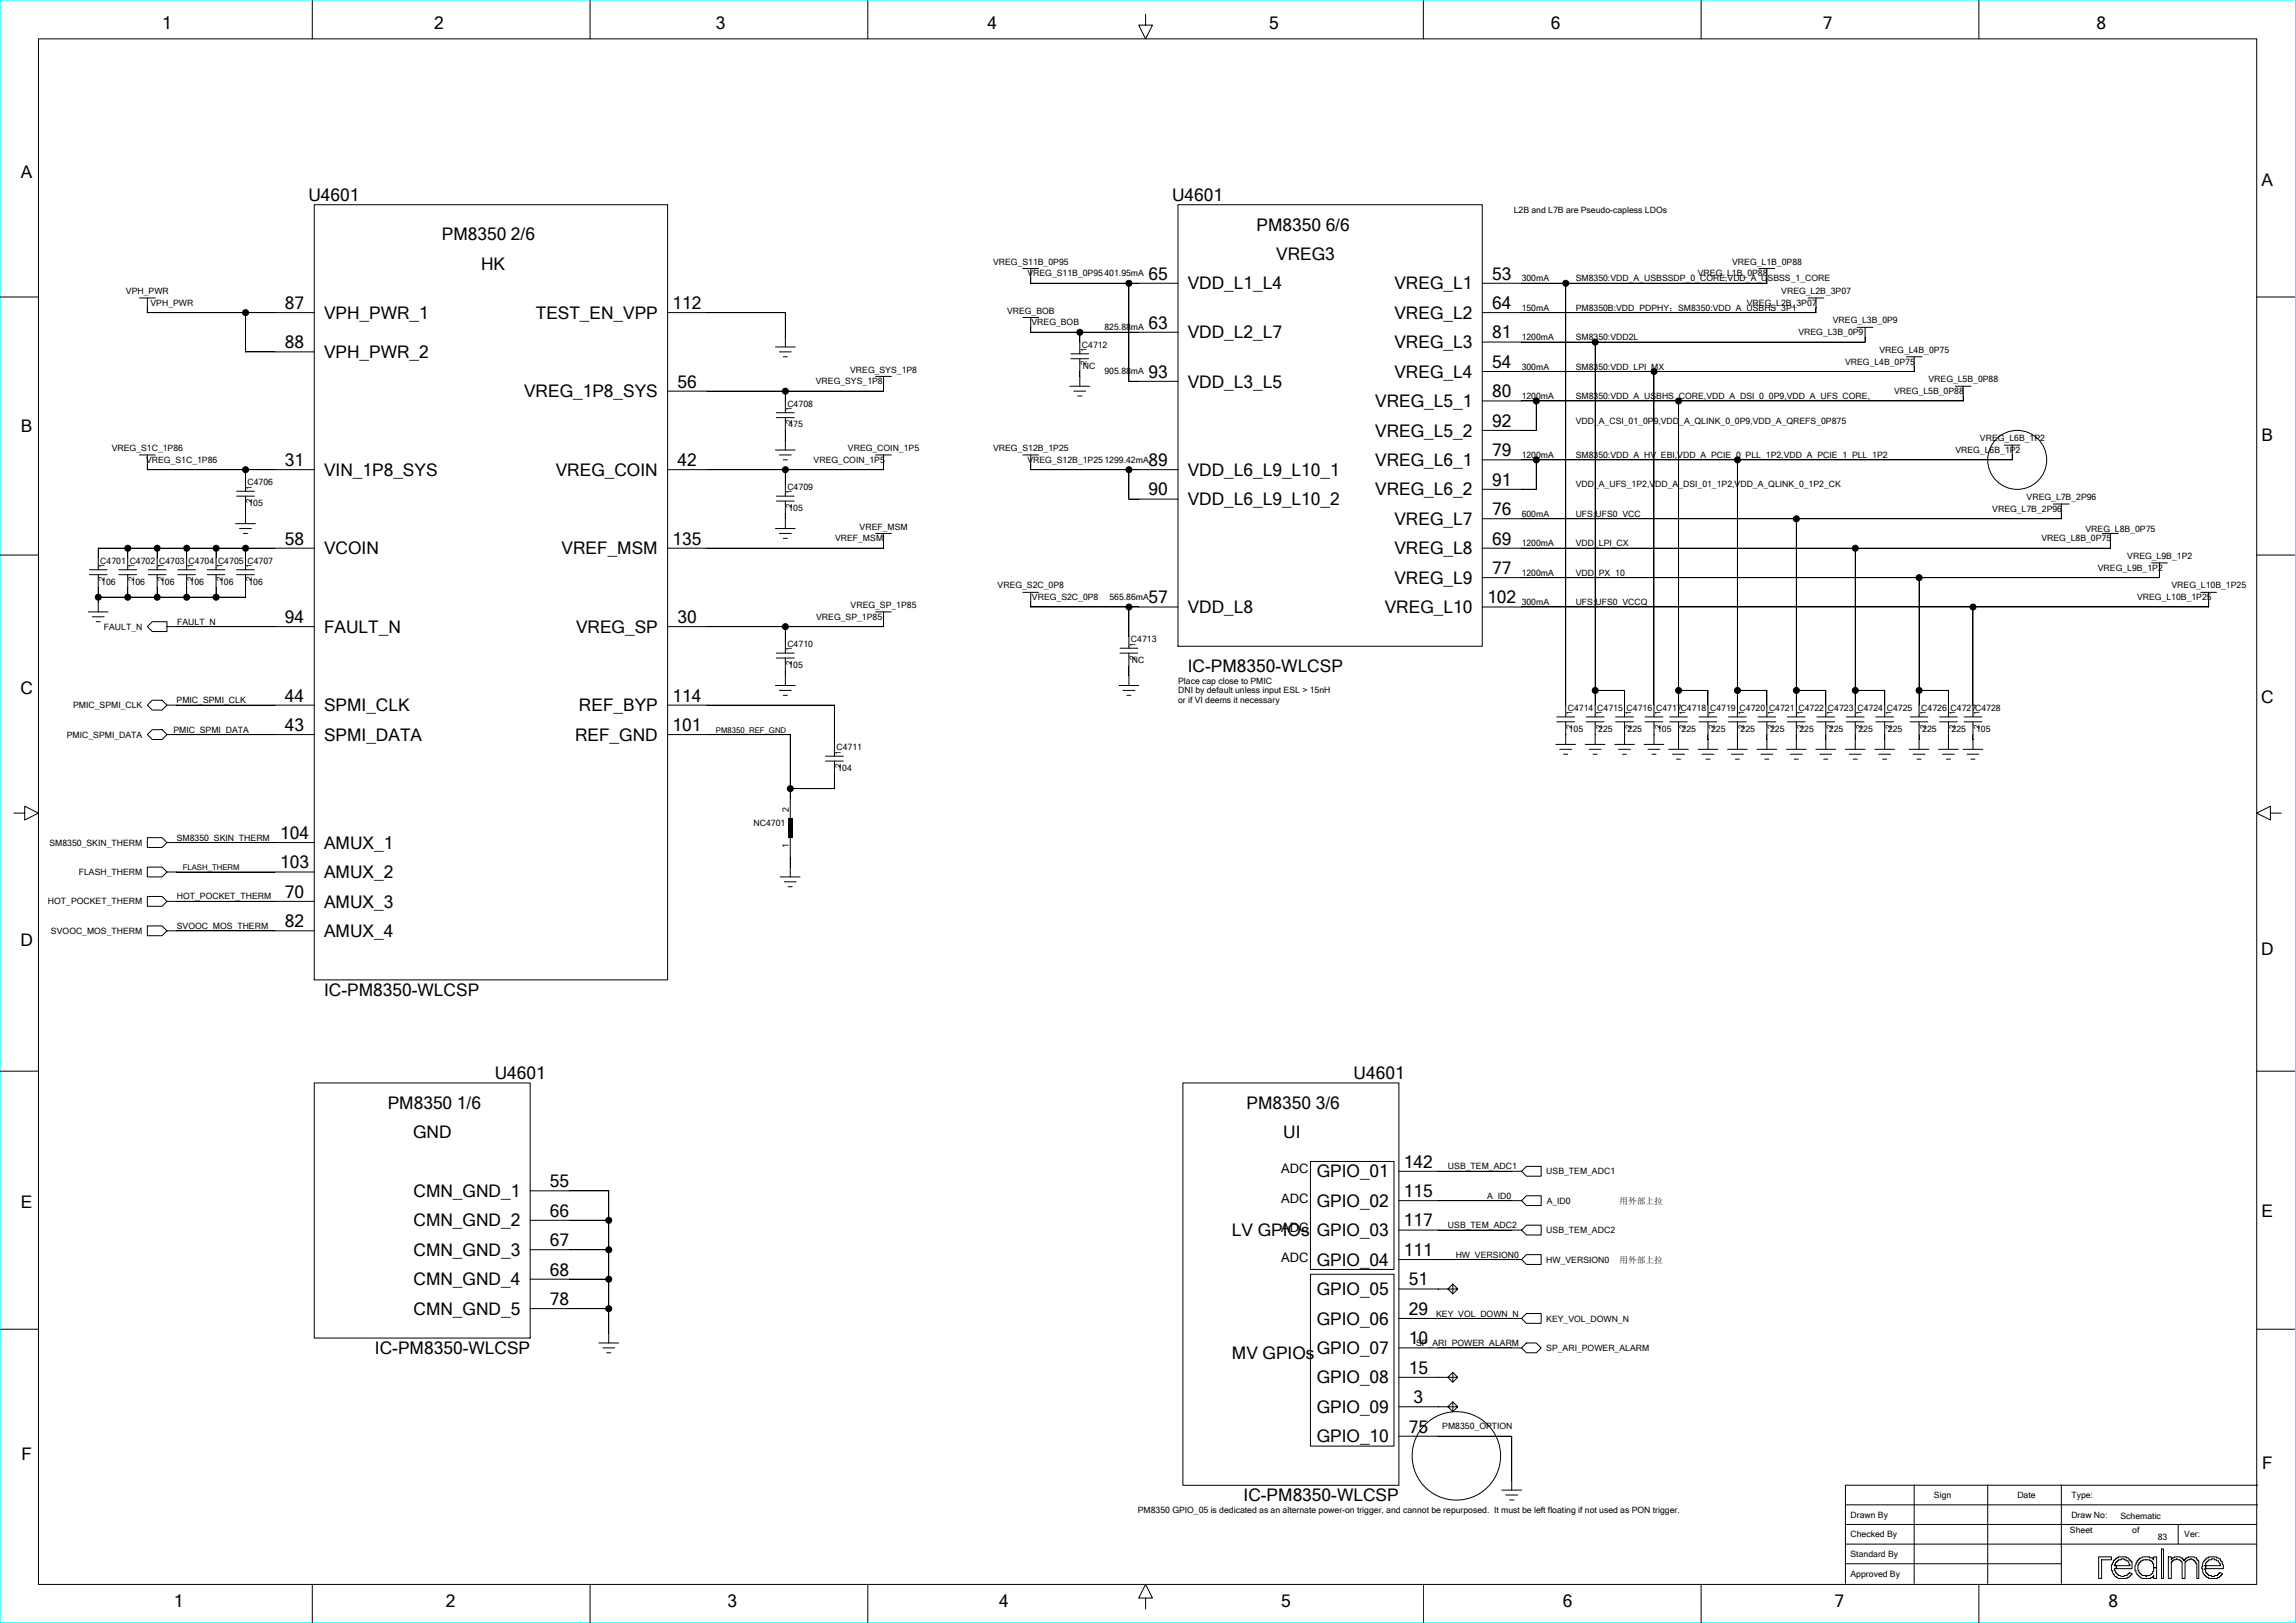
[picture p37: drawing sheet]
<svg xmlns="http://www.w3.org/2000/svg" width="297mm" height="210mm" viewBox="0 0 297 210" stroke-linecap="round" stroke-linejoin="round" font-family="sans-serif">
<defs><g id="words">
<g font-size="2.2">
<text x="21" y="3.8">1</text>
<text x="56.1" y="3.8">2</text>
<text x="92.6" y="3.8">3</text>
<text x="127.8" y="3.8">4</text>
<text x="164.2" y="3.8">5</text>
<text x="200.6" y="3.8">6</text>
<text x="235.8" y="3.8">7</text>
<text x="271.2" y="3.8">8</text>
<text x="2.7" y="23">A</text>
<text x="39.9" y="26">U4601</text>
<text x="151.6" y="26">U4601</text>
<text x="162.5" y="29.8">PM8350 6/6</text>
<text x="292.6" y="24.1">A</text>
<text x="57.1" y="31.1">PM8350 2/6</text>
<text x="62.2" y="34.9">HK</text>
<text x="165.1" y="33.6">VREG3</text>
<text x="36.9" y="40">87</text>
<text x="41.9" y="41.3">VPH_PWR_1</text>
<text x="69.3" y="41.3">TEST_EN_VPP</text>
<text x="87" y="40">112</text>
<text x="148.6" y="36.2">65</text>
<text x="153.6" y="37.5">VDD_L1_L4</text>
<text x="180.4" y="37.5">VREG_L1</text>
<text x="180.4" y="41.3">VREG_L2</text>
<text x="193" y="40">64</text>
<text x="193" y="36.2">53</text>
<text x="36.9" y="45.1">88</text>
<text x="41.9" y="46.3">VPH_PWR_2</text>
<text x="148.6" y="42.5">63</text>
<text x="153.6" y="43.8">VDD_L2_L7</text>
<text x="180.4" y="45.1">VREG_L3</text>
<text x="193" y="47.6">54</text>
<text x="193" y="43.8">81</text>
<text x="67.8" y="51.4">VREG_1P8_SYS</text>
<text x="87.6" y="50.1">56</text>
<text x="148.6" y="48.9">93</text>
<text x="153.6" y="50.1">VDD_L3_L5</text>
<text x="177.9" y="52.7">VREG_L5_1</text>
<text x="180.4" y="48.9">VREG_L4</text>
<text x="193" y="51.4">80</text>
<text x="2.7" y="55.9">B</text>
<text x="177.9" y="56.5">VREG_L5_2</text>
<text x="193" y="59">79</text>
<text x="193" y="55.2">92</text>
<text x="292.6" y="57">B</text>
<text x="36.9" y="60.3">31</text>
<text x="41.9" y="61.6">VIN_1P8_SYS</text>
<text x="71.9" y="61.6">VREG_COIN</text>
<text x="87.6" y="60.3">42</text>
<text x="148.6" y="64.1">90</text>
<text x="148.6" y="60.3">89</text>
<text x="153.6" y="61.6">VDD_L6_L9_L10_1</text>
<text x="153.6" y="65.4">VDD_L6_L9_L10_2</text>
<text x="177.9" y="60.3">VREG_L6_1</text>
<text x="177.9" y="64.1">VREG_L6_2</text>
<text x="193" y="62.8">91</text>
<text x="36.9" y="70.5">58</text>
<text x="41.9" y="71.7">VCOIN</text>
<text x="72.6" y="71.7">VREF_MSM</text>
<text x="87" y="70.5">135</text>
<text x="180.4" y="67.9">VREG_L7</text>
<text x="180.4" y="71.7">VREG_L8</text>
<text x="193" y="70.5">69</text>
<text x="193" y="66.7">76</text>
<text x="180.4" y="75.5">VREG_L9</text>
<text x="193" y="74.3">77</text>
<text x="36.9" y="80.6">94</text>
<text x="41.9" y="81.9">FAULT_N</text>
<text x="74.5" y="81.9">VREG_SP</text>
<text x="87.6" y="80.6">30</text>
<text x="148.6" y="78.1">57</text>
<text x="153.6" y="79.3">VDD_L8</text>
<text x="179.1" y="79.3">VREG_L10</text>
<text x="192.4" y="78.1">102</text>
<text x="2.6" y="89.8">C</text>
<text x="153.6" y="87">IC-PM8350-WLCSP</text>
<text x="36.9" y="94.6">43</text>
<text x="36.9" y="90.8">44</text>
<text x="41.9" y="92">SPMI_CLK</text>
<text x="41.9" y="95.8">SPMI_DATA</text>
<text x="74.4" y="95.8">REF_GND</text>
<text x="74.9" y="92">REF_BYP</text>
<text x="87" y="94.6">101</text>
<text x="87" y="90.8">114</text>
<text x="292.5" y="90.9">C</text>
<text x="36.2" y="112.4">103</text>
<text x="36.2" y="108.5">104</text>
<text x="41.9" y="109.8">AMUX_1</text>
<text x="41.9" y="113.6">AMUX_2</text>
<text x="36.9" y="120">82</text>
<text x="36.9" y="116.2">70</text>
<text x="41.9" y="117.4">AMUX_3</text>
<text x="2.6" y="122.4">D</text>
<text x="41.9" y="121.2">AMUX_4</text>
<text x="292.5" y="123.5">D</text>
<text x="41.9" y="128.9">IC-PM8350-WLCSP</text>
<text x="50.2" y="143.5">PM8350 1/6</text>
<text x="64" y="139.7">U4601</text>
<text x="161.2" y="143.5">PM8350 3/6</text>
<text x="175.1" y="139.7">U4601</text>
<text x="53.4" y="147.3">GND</text>
<text x="166" y="147.3">UI</text>
<text x="53.5" y="154.9">CMN_GND_1</text>
<text x="71.1" y="153.6">55</text>
<text x="170.3" y="152.4">GPIO_01</text>
<text x="181.6" y="154.9">115</text>
<text x="181.6" y="151.1">142</text>
<text x="2.7" y="156.3">E</text>
<text x="53.5" y="158.7">CMN_GND_2</text>
<text x="71.1" y="161.2">67</text>
<text x="71.1" y="157.4">66</text>
<text x="159.4" y="160">LV GPIOs</text>
<text x="170.3" y="156.2">GPIO_02</text>
<text x="170.3" y="160">GPIO_03</text>
<text x="181.6" y="158.7">117</text>
<text x="292.6" y="157.4">E</text>
<text x="53.5" y="162.5">CMN_GND_3</text>
<text x="53.5" y="166.3">CMN_GND_4</text>
<text x="71.1" y="165">68</text>
<text x="170.3" y="163.8">GPIO_04</text>
<text x="170.3" y="167.6">GPIO_05</text>
<text x="181.6" y="162.5">111</text>
<text x="182.2" y="166.3">51</text>
<text x="53.5" y="170.1">CMN_GND_5</text>
<text x="71.1" y="168.8">78</text>
<text x="170.3" y="171.4">GPIO_06</text>
<text x="182.2" y="173.9">10</text>
<text x="182.2" y="170.1">29</text>
<text x="48.5" y="175.2">IC-PM8350-WLCSP</text>
<text x="159.4" y="175.8">MV GPIOs</text>
<text x="170.3" y="175.2">GPIO_07</text>
<text x="170.3" y="179">GPIO_08</text>
<text x="182.2" y="177.7">15</text>
<text x="170.3" y="182.8">GPIO_09</text>
<text x="182.2" y="185.4">75</text>
<text x="182.8" y="181.5">3</text>
<text x="2.8" y="188.9">F</text>
<text x="170.3" y="186.6">GPIO_10</text>
<text x="292.6" y="190.1">F</text>
<text x="160.9" y="194.2">IC-PM8350-WLCSP</text>
<text x="22.5" y="208">1</text>
<text x="57.7" y="208">2</text>
<text x="94.1" y="208">3</text>
<text x="129.3" y="208">4</text>
<text x="165.7" y="208">5</text>
<text x="202.2" y="208">6</text>
<text x="237.3" y="208">7</text>
<text x="272.7" y="208">8</text>
</g>
<g font-size="1.7">
<text x="165.7" y="151.8">ADC</text>
<text x="165.7" y="155.6">ADC</text>
<text x="165.7" y="159.4">ADC</text>
<text x="165.7" y="163.2">ADC</text>
</g>
<g font-size="1.1">
<text x="195.8" y="27.5">L2B and L7B are Pseudo-capless LDOs</text>
<text x="128.5" y="34.2">VREG_S11B_0P95</text>
<text x="132.9" y="35.8">VREG_S11B_0P95401.95mA</text>
<text x="219.6" y="35.8">VREG_L1B_0P88</text>
<text x="224.1" y="34.2">VREG_L1B_0P88</text>
<text x="16.3" y="38.1">VPH_PWR</text>
<text x="19.5" y="39.6">VPH_PWR</text>
<text x="130.3" y="40.6">VREG_BOB</text>
<text x="196.8" y="36.4">300mA</text>
<text x="196.8" y="40.2">150mA</text>
<text x="203.8" y="40.2">PM8350B:VDD_PDPHY；SM8350:VDD_A_USBHS_3P1</text>
<text x="203.8" y="36.4">SM8350:VDD_A_USBSSDP_0_CORE,VDD_A_USBSS_1_CORE</text>
<text x="226" y="39.6">VREG_L2B_3P07</text>
<text x="230.4" y="38.1">VREG_L2B_3P07</text>
<text x="237.1" y="41.9">VREG_L3B_0P9</text>
<text x="133.4" y="42.1">VREG_BOB</text>
<text x="139.9" y="45">C4712</text>
<text x="140.1" y="47.7">NC</text>
<text x="142.9" y="42.7">825.88mA</text>
<text x="196.8" y="44">1200mA</text>
<text x="196.8" y="47.8">300mA</text>
<text x="203.8" y="47.8">SM8350:VDD_LPI_MX</text>
<text x="203.8" y="44">SM8350:VDD2L</text>
<text x="232.6" y="43.4">VREG_L3B_0P9</text>
<text x="238.7" y="47.2">VREG_L4B_0P75</text>
<text x="243.1" y="45.7">VREG_L4B_0P75</text>
<text x="101.9" y="52.6">C4708</text>
<text x="105.5" y="49.7">VREG_SYS_1P8</text>
<text x="110" y="48.2">VREG_SYS_1P8</text>
<text x="142.9" y="48.5">905.88mA</text>
<text x="196.8" y="51.6">1200mA</text>
<text x="203.8" y="51.6">SM8350:VDD_A_USBHS_CORE,VDD_A_DSI_0_0P9,VDD_A_UFS_CORE,</text>
<text x="245" y="51">VREG_L5B_0P88</text>
<text x="249.5" y="49.5">VREG_L5B_0P88</text>
<text x="14.4" y="58.4">VREG_S1C_1P86</text>
<text x="18.9" y="59.9">VREG_S1C_1P86</text>
<text x="102" y="55.3">475</text>
<text x="105.3" y="59.9">VREG_COIN_1P5</text>
<text x="109.7" y="58.4">VREG_COIN_1P5</text>
<text x="128.5" y="58.4">VREG_S12B_1P25</text>
<text x="132.9" y="59.9">VREG_S12B_1P251299.42mA</text>
<text x="196.8" y="59.3">1200mA</text>
<text x="203.8" y="59.3">SM8350:VDD_A_HV_EBI,VDD_A_PCIE_0_PLL_1P2,VDD_A_PCIE_1_PLL_1P2</text>
<text x="203.8" y="54.8">VDD_A_CSI_01_0P9,VDD_A_QLINK_0_0P9,VDD_A_QREFS_0P875</text>
<text x="252.9" y="58.6">VREG_L6B_1P2</text>
<text x="256.1" y="57.1">VREG_L6B_1P2</text>
<text x="32" y="62.8">C4706</text>
<text x="32.1" y="65.5">105</text>
<text x="101.9" y="63.4">C4709</text>
<text x="203.8" y="63.1">VDD_A_UFS_1P2,VDD_A_DSI_01_1P2,VDD_A_QLINK_0_1P2_CK</text>
<text x="262.2" y="64.7">VREG_L7B_2P96</text>
<text x="102" y="66.1">105</text>
<text x="108" y="70">VREF_MSM</text>
<text x="111.2" y="68.5">VREF_MSM</text>
<text x="196.8" y="66.9">600mA</text>
<text x="196.8" y="70.7">1200mA</text>
<text x="203.8" y="66.9">UFS:UFS0_VCC</text>
<text x="203.8" y="70.7">VDD_LPI_CX</text>
<text x="257.7" y="66.2">VREG_L7B_2P96</text>
<text x="264.1" y="70">VREG_L8B_0P75</text>
<text x="269.8" y="68.8">VREG_L8B_0P75</text>
<text x="13" y="73">C4701 C4702 C4703 C4704 C4705 C4707</text>
<text x="13.1" y="75.6">106</text>
<text x="16.9" y="75.6">106</text>
<text x="20.7" y="75.6">106</text>
<text x="24.5" y="75.6">106</text>
<text x="28.3" y="75.6">106</text>
<text x="32.1" y="75.6">106</text>
<text x="129" y="76.1">VREG_S2C_0P8</text>
<text x="133.5" y="77.7">VREG_S2C_0P8</text>
<text x="143.5" y="77.7">565.86mA</text>
<text x="196.8" y="74.5">1200mA</text>
<text x="203.8" y="74.5">VDD_PX_10</text>
<text x="271.4" y="73.9">VREG_L9B_1P2</text>
<text x="275.2" y="72.3">VREG_L9B_1P2</text>
<text x="276.4" y="77.7">VREG_L10B_1P25</text>
<text x="280.9" y="76.1">VREG_L10B_1P25</text>
<text x="13.4" y="81.5">FAULT_N</text>
<text x="22.9" y="80.8">FAULT_N</text>
<text x="101.9" y="83.8">C4710</text>
<text x="105.6" y="80.2">VREG_SP_1P85</text>
<text x="110" y="78.7">VREG_SP_1P85</text>
<text x="146.3" y="83.1">C4713</text>
<text x="196.8" y="78.3">300mA</text>
<text x="203.8" y="78.3">UFS:UFS0_VCCQ</text>
<text x="102" y="86.4">105</text>
<text x="146.4" y="85.8">NC</text>
<text x="152.4" y="88.5">Place cap close to PMIC</text>
<text x="152.4" y="89.7">DNI by default unless input ESL &gt; 15nH</text>
<text x="8.6" y="95.4">PMIC_SPMI_DATA</text>
<text x="9.5" y="91.6">PMIC_SPMI_CLK</text>
<text x="22.4" y="94.8">PMIC_SPMI_DATA</text>
<text x="22.8" y="91">PMIC_SPMI_CLK</text>
<text x="152.4" y="91">or if VI deems it necessary</text>
<text x="202.8" y="92">C4714 C4715 C4716 C4717C4718 C4719 C4720 C4721 C4722 C4723 C4724 C4725</text>
<text x="202.9" y="94.7">105</text>
<text x="206.7" y="94.7">225</text>
<text x="210.5" y="94.7">225</text>
<text x="214.4" y="94.7">105</text>
<text x="217.5" y="94.7">225</text>
<text x="221.3" y="94.7">225</text>
<text x="225.2" y="94.7">225</text>
<text x="229" y="94.7">225</text>
<text x="232.8" y="94.7">225</text>
<text x="236.6" y="94.7">225</text>
<text x="240.4" y="94.7">225</text>
<text x="244.2" y="94.7">225</text>
<text x="248.5" y="92">C4726 C4727C4728</text>
<text x="248.6" y="94.7">225</text>
<text x="252.4" y="94.7">225</text>
<text x="255.6" y="94.7">105</text>
<text x="108.2" y="97.1">C4711</text>
<text x="108.3" y="99.8">104</text>
<text x="97.5" y="106.9">NC4701</text>
<text x="102" y="105.1" transform="rotate(-90 102 105.1)">2</text>
<text x="6.4" y="109.4">SM8350_SKIN_THERM</text>
<text x="10.2" y="113.2">FLASH_THERM</text>
<text x="22.9" y="108.8">SM8350_SKIN_THERM</text>
<text x="102" y="109.8" transform="rotate(-90 102 109.8)">1</text>
<text x="6.2" y="117">HOT_POCKET_THERM</text>
<text x="22.9" y="116.4">HOT_POCKET_THERM</text>
<text x="6.6" y="120.8">SVOOC_MOS_THERM</text>
<text x="22.9" y="120.2">SVOOC_MOS_THERM</text>
<text x="187.3" y="151.3">USB_TEM_ADC1</text>
<text x="192.4" y="155.1">A_ID0</text>
<text x="200" y="151.9">USB_TEM_ADC1</text>
<text x="200.1" y="155.7">A_ID0</text>
<text x="209.5" y="155.8">用外部上拉</text>
<text x="187.3" y="158.9">USB_TEM_ADC2</text>
<text x="200" y="159.6">USB_TEM_ADC2</text>
<text x="188.3" y="162.7">HW_VERSION0</text>
<text x="200" y="163.4">HW_VERSION0</text>
<text x="209.5" y="163.4">用外部上拉</text>
<text x="185.8" y="170.4">KEY_VOL_DOWN_N</text>
<text x="200" y="171">KEY_VOL_DOWN_N</text>
<text x="183.2" y="174.2">SP_ARI_POWER_ALARM</text>
<text x="200" y="174.8">SP_ARI_POWER_ALARM</text>
<text x="186.6" y="185">PM8350_OPTION</text>
<text x="147.2" y="195.7">PM8350 GPIO_05 is dedicated as an alternate power-on trigger, and cannot be repurposed. It must be left floating if not used as PON trigger.</text>
<text x="239.4" y="196.4">Drawn By</text>
<text x="250.2" y="193.8">Sign</text>
<text x="261" y="193.8">Date</text>
<text x="267.9" y="193.8">Type:</text>
<text x="267.9" y="196.4">Draw No:</text>
<text x="274.3" y="196.5">Schematic</text>
<text x="239.4" y="198.9">Checked By</text>
<text x="239.4" y="201.5">Standard By</text>
<text x="267.8" y="198.4">Sheet</text>
<text x="275.8" y="198.4">of</text>
<text x="279.1" y="199.3">83</text>
<text x="282.6" y="198.9">Ver:</text>
<text x="239.4" y="204">Approved By</text>
</g>
<g font-size="1">
<text x="140.5" y="47.3" transform="rotate(-90 140.5 47.3)">2</text>
<text x="140.5" y="45.6" transform="rotate(-90 140.5 45.6)">1</text>
<text x="102.4" y="53.2" transform="rotate(-90 102.4 53.2)">1</text>
<text x="102.4" y="54.9" transform="rotate(-90 102.4 54.9)">2</text>
<text x="32.6" y="65.1" transform="rotate(-90 32.6 65.1)">2</text>
<text x="32.6" y="63.3" transform="rotate(-90 32.6 63.3)">1</text>
<text x="102.4" y="65.7" transform="rotate(-90 102.4 65.7)">2</text>
<text x="102.4" y="64" transform="rotate(-90 102.4 64)">1</text>
<text x="13.5" y="75.2" transform="rotate(-90 13.5 75.2)">2</text>
<text x="13.5" y="73.5" transform="rotate(-90 13.5 73.5)">1</text>
<text x="17.3" y="75.2" transform="rotate(-90 17.3 75.2)">2</text>
<text x="17.3" y="73.5" transform="rotate(-90 17.3 73.5)">1</text>
<text x="21.2" y="75.2" transform="rotate(-90 21.2 75.2)">2</text>
<text x="21.2" y="73.5" transform="rotate(-90 21.2 73.5)">1</text>
<text x="25" y="75.2" transform="rotate(-90 25 75.2)">2</text>
<text x="25" y="73.5" transform="rotate(-90 25 73.5)">1</text>
<text x="28.8" y="75.2" transform="rotate(-90 28.8 75.2)">2</text>
<text x="28.8" y="73.5" transform="rotate(-90 28.8 73.5)">1</text>
<text x="32.6" y="75.2" transform="rotate(-90 32.6 75.2)">2</text>
<text x="32.6" y="73.5" transform="rotate(-90 32.6 73.5)">1</text>
<text x="146.9" y="83.7" transform="rotate(-90 146.9 83.7)">1</text>
<text x="102.4" y="86" transform="rotate(-90 102.4 86)">2</text>
<text x="102.4" y="84.3" transform="rotate(-90 102.4 84.3)">1</text>
<text x="146.9" y="85.4" transform="rotate(-90 146.9 85.4)">2</text>
<text x="92.6" y="94.8">PM8350_REF_GND</text>
<text x="203.4" y="94.3" transform="rotate(-90 203.4 94.3)">2</text>
<text x="203.4" y="92.5" transform="rotate(-90 203.4 92.5)">1</text>
<text x="207.2" y="94.3" transform="rotate(-90 207.2 94.3)">2</text>
<text x="207.2" y="92.5" transform="rotate(-90 207.2 92.5)">1</text>
<text x="211" y="94.3" transform="rotate(-90 211 94.3)">2</text>
<text x="211" y="92.5" transform="rotate(-90 211 92.5)">1</text>
<text x="214.8" y="94.3" transform="rotate(-90 214.8 94.3)">2</text>
<text x="214.8" y="92.5" transform="rotate(-90 214.8 92.5)">1</text>
<text x="218" y="94.3" transform="rotate(-90 218 94.3)">2</text>
<text x="218" y="92.5" transform="rotate(-90 218 92.5)">1</text>
<text x="221.8" y="94.3" transform="rotate(-90 221.8 94.3)">2</text>
<text x="221.8" y="92.5" transform="rotate(-90 221.8 92.5)">1</text>
<text x="225.6" y="94.3" transform="rotate(-90 225.6 94.3)">2</text>
<text x="225.6" y="92.5" transform="rotate(-90 225.6 92.5)">1</text>
<text x="229.4" y="94.3" transform="rotate(-90 229.4 94.3)">2</text>
<text x="229.4" y="92.5" transform="rotate(-90 229.4 92.5)">1</text>
<text x="233.2" y="94.3" transform="rotate(-90 233.2 94.3)">2</text>
<text x="233.2" y="92.5" transform="rotate(-90 233.2 92.5)">1</text>
<text x="237" y="94.3" transform="rotate(-90 237 94.3)">2</text>
<text x="237" y="92.5" transform="rotate(-90 237 92.5)">1</text>
<text x="240.8" y="94.3" transform="rotate(-90 240.8 94.3)">2</text>
<text x="240.8" y="92.5" transform="rotate(-90 240.8 92.5)">1</text>
<text x="244.7" y="94.3" transform="rotate(-90 244.7 94.3)">2</text>
<text x="244.7" y="92.5" transform="rotate(-90 244.7 92.5)">1</text>
<text x="249.1" y="94.3" transform="rotate(-90 249.1 94.3)">2</text>
<text x="249.1" y="92.5" transform="rotate(-90 249.1 92.5)">1</text>
<text x="252.9" y="94.3" transform="rotate(-90 252.9 94.3)">2</text>
<text x="252.9" y="92.5" transform="rotate(-90 252.9 92.5)">1</text>
<text x="256.1" y="94.3" transform="rotate(-90 256.1 94.3)">2</text>
<text x="256.1" y="92.5" transform="rotate(-90 256.1 92.5)">1</text>
<text x="108.8" y="99.4" transform="rotate(-90 108.8 99.4)">2</text>
<text x="108.8" y="97.6" transform="rotate(-90 108.8 97.6)">1</text>
<text x="23.6" y="112.6">FLASH_THERM</text>
</g>
</g></defs>
<path d="M0 0h296.9v210h-296.9z" fill="none" stroke="#0ff" stroke-width=".13"/>
<g fill="none" stroke="#000" stroke-width=".13">
<path d="M5 5h286.9v200h-286.9zM40.4 .1v4.9M76.3 .1v4.9M112.3 .1v4.9M148.2 1.9v1.3h.9l-.9 1.8-.9-1.8h.9M184.1 .1v4.9M220 .1v4.9M256 .1v4.9M0 38.4h5M18 38.6h2.1M19.1 38.6l-.1 1.8h21.7M40.7 26.5h45.7v100.3h-45.7z"/>
<path d="M132.3 34.7h2M133.3 36.7h19.1M133.3 34.7v2M146 36.7v12.7M152.4 26.5h39.3v57.1h-39.3zM191.7 36.7h36.9M202.5 36.7v56.1M227.5 34.7h2.1M228.6 34.7v2M233.9 38.6h2M234.9 38.6v1.8h-43.2M291.9 38.4h5"/>
<path d="M18 58.9h2.1M19.1 58.9v1.9h21.6M31.8 40.4l-.1 5.1h9M86.3 40.4h15.3v4.5M100.3 44.9h2.6M100.3 58.2h2.6M100.4 54h2.3M100.4 53.4h2.3M100.8 45.5h1.6M100.8 58.9h1.6M101.3 59.5h.5M101.3 46.2h.5"/>
<path d="M101.6 50.6v2.8M101.6 54v4.2M113.3 58.9h2M113.3 48.7h2M114.3 48.7v1.9h-28M114.3 58.9v1.9h-28M132.3 58.9h2M132.3 41.1h2M133.3 43h19.1M133.3 41.1v1.9M133.3 58.9v1.9h19.1M138.4 50h2.5"/>
<path d="M138.5 46.4h2.3M138.5 45.8h2.3M138.9 50.6h1.5M139.4 51.2h.5M139.7 43v2.8M139.7 46.4v3.6M146 49.3h6.4M191.7 48.1h55.9M191.7 51.9h62.2M198.7 51.9v3.8h-7M198.7 59.5v3.8h-7M206.3 44.3v48.5"/>
<path d="M214 48.1v44.7M217.1 51.9v40.9M224.7 59.5v33.3M240.2 42.4h2.1M241.3 42.4v1.9h-49.6M246.6 46.2h2M247.6 46.2v1.9M252.9 50h2.1M253.9 50v1.9M259.3 57.6h2M260.3 57.6v1.9h-68.6M0 71.8h5"/>
<path d="M11.4 79.2h2.6M11.6 74.4h2.3M11.6 73.7h2.3M11.9 79.8h1.6M12.7 77.3h19.1M12.7 74.4v4.8M15.4 74.4h2.3M15.4 73.7h2.3M16.5 70.9v2.8M16.5 74.4v2.9M19.2 74.4h2.3M19.2 73.7h2.3"/>
<path d="M20.3 70.9v2.8M20.3 74.4v2.9M23 74.4h2.3M23 73.7h2.3M24.1 70.9v2.8M24.1 74.4v2.9M26.8 74.4h2.3M26.8 73.7h2.3M28 70.9v2.8M28 74.4v2.9M30.5 67.8h2.5M30.6 74.4h2.3"/>
<path d="M30.6 73.7h2.3M30.6 64.2h2.3M30.6 63.6h2.3M31 68.4h1.5M31.5 69h.5M31.8 60.8v2.8M31.8 64.2v3.6M31.8 70.9v2.8M31.8 74.4v2.9M40.7 70.9h-28v2.8M86.3 70.9h28M100.3 68.4h2.6"/>
<path d="M100.4 64.2h2.3M100.4 64.8h2.3M100.8 69h1.6M101.3 69.7h.5M101.6 60.8v3.4M101.6 64.8v3.6M113.3 69h2M113.3 79.2h2M114.3 69v1.9M114.3 79.2v1.9h-28M132.3 76.6h2M133.3 76.6v1.9h19.1"/>
<path d="M146 64.6h6.4M146 60.8v3.8M146 78.5v5.4M191.7 70.9h81.3M232.4 67.1v25.7M240 70.9v21.9M248.2 74.7v18.1M255.2 78.5v14.3M265.6 65.2h2.1M266.6 65.2v1.9h-74.9M272 69h2M273 69v1.9"/>
<path d="M278.3 72.8h2.1M279.3 72.8v2l-87.6-.1M284.7 76.6h2M285.7 76.6v1.9h-94M291.9 71.8h5M12.4 80.4h.6M19.1 91.2l.6-.6h1.3l.6 .6-.6 .7h-1.3zM19.1 95l.6-.6h1.3l.6 .6-.6 .7h-1.3zM19.1 81.1l.6-.7h1.9v1.3h-1.9zM21.6 91.2h19.1M21.6 95h19.1M21.6 81.1h19.1"/>
<path d="M86.3 91.2h21.6v6.6M86.3 95h15.9v10.9M100.3 88.7h2.6M100.4 85.1h2.3M100.4 84.5h2.3M100.8 89.3h1.6M101.3 90h.5M101.6 81.1v3.4M101.6 85.1v3.6M106.8 98.5h2.3M106.8 97.8h2.3M107.9 98.5v3.5h-5.7"/>
<path d="M144.7 88.7h2.6M144.9 84.5h2.3M144.9 83.9h2.3M145.3 89.3h1.5M145.8 90h.5M146 84.5v4.2M201.3 96.3h2.5M201.4 93.4h2.3M201.4 92.8h2.3M201.8 97h1.5M202.3 97.6h.5M202.5 93.4v2.9"/>
<path d="M205.1 96.3h2.5M205.2 93.4h2.3M205.2 92.8h2.3M205.6 97h1.5M206.1 97.6h.5M206.3 89.3h3.8v3.5M206.3 93.4v2.9M208.9 96.3h2.5M209 93.4h2.3M209 92.8h2.3M209.4 97h1.5M209.9 97.6h.5"/>
<path d="M210.1 93.4v2.9M212.7 96.3h2.5M212.8 93.4h2.3M212.8 92.8h2.3M213.2 97h1.5M213.7 97.6h.5M214 93.4v2.9M215.8 97h2.6M216 93.4h2.3M216 92.8h2.3M216.4 97.6h1.5M216.9 98.2h.5"/>
<path d="M217.1 89.3h3.8v3.5M217.1 93.4v3.6M219.7 97h2.5M219.8 93.4h2.3M219.8 92.8h2.3M220.2 97.6h1.5M220.7 98.2h.5M220.9 93.4v3.6M223.5 97h2.5M223.6 93.4h2.3M223.6 92.8h2.3M224 97.6h1.5"/>
<path d="M224.5 98.2h.5M224.7 89.3h3.9v3.5M224.7 93.4v3.6M227.3 97h2.5M227.4 93.4h2.3M227.4 92.8h2.3M227.8 97.6h1.5M228.3 98.2h.5M228.6 93.4v3.6M231.1 97h2.5M231.2 93.4h2.3M231.2 92.8h2.3"/>
<path d="M231.6 97.6h1.5M232.1 98.2h.5M232.4 89.3h3.8v3.5M232.4 93.4v3.6M234.9 97h2.5M235 93.4h2.3M235 92.8h2.3M235.4 97.6h1.5M235.9 98.2h.5M236.2 93.4v3.6M238.7 97h2.6M238.8 93.4h2.3"/>
<path d="M238.8 92.8h2.3M239.2 97.6h1.5M239.7 98.2h.5M240 89.3h3.8v3.5M240 93.4v3.6M242.5 97h2.6M242.6 93.4h2.3M242.6 92.8h2.3M243 97.6h1.6M243.5 98.2h.6M243.8 93.4v3.6M247 97h2.5"/>
<path d="M247.1 93.4h2.3M247.1 92.8h2.3M247.5 97.6h1.5M248 98.2h.5M248.2 89.3h3.8v3.5M248.2 93.4v3.6M250.8 97h2.5M250.9 93.4h2.3M250.9 92.8h2.3M251.3 97.6h1.5M251.8 98.2h.5M252 93.4v3.6"/>
<path d="M253.9 97h2.6M254.1 93.4h2.3M254.1 92.8h2.3M254.4 97.6h1.6M255 98.2h.5M255.2 93.4v3.6M1.8 105.2h1.4v-.9l1.8 .9-1.8 .9v-.9M19.1 108.4h1.9l.6 .6-.6 .7h-1.9zM19.1 116h1.9l.6 .6-.6 .7h-1.9zM19.1 119.8h1.9l.6 .6-.6 .7h-1.9zM19.1 112.2h1.9l.6 .6-.6 .7h-1.9zM21.6 116.6h19.1"/>
<path d="M21.6 109h19.1M21.6 112.8h19.1M100.9 113.5h2.6M101.5 114.1h1.5M102 114.7h.5M102.2 108.4v5.1M293.7 105.2v-.9l-1.8 .9 1.8 .9v-.9h1.4M0 138.6h5M21.6 120.4h19.1M291.9 138.6h5M40.7 140.1h27.9v33h-27.9zM68.6 154.1h10.1v19.7"/>
<path d="M68.6 157.9h10.1M153 140.1h28v52.1h-28zM169.5 150.3h10.8v14h-10.8zM180.9 159.2h15.9M180.9 151.6h15.9M180.9 155.4h15.9M196.8 159.2l.7-.7h1.9v1.3h-1.9zM196.8 151.6l.7-.7h1.9v1.3h-1.9zM197.5 154.7h1.9v1.3h-1.9l-.7-.6zM0 172h5M68.6 169.3h10.1M68.6 165.5h10.1"/>
<path d="M68.6 161.7h10.1M77.5 173.8h2.5M78 174.4h1.5M78.5 175h.5M169.5 164.9h10.8v22.2h-10.8zM180.9 178.2h7.7l-.7 .6-.6-.6 .6-.6 .7 .6M180.9 166.8h7.7l-.7 .6-.6-.6 .6-.7 .7 .7M180.9 174.4h15.9M180.9 163h15.9M180.9 170.6h15.9M187.9 166.1v1.3M187.9 177.6v1.2"/>
<path d="M196.8 163l.7-.7h1.9v1.3h-1.9zM196.8 170.6l.7-.6h1.9v1.2h-1.9zM197.5 173.8h1.2l.7 .6-.7 .6h-1.2l-.7-.6zM291.9 172h5M180.9 182h7.7l-.7 .7-.6-.7 .6-.6 .7 .6M180.9 185.8h14.6v7M187.9 181.4v1.3M194.3 192.8h2.5M194.8 193.4h1.5M195.3 194.1h.5M238.7 194.7h53.3M238.7 199.8h53.2"/>
<path d="M238.7 197.3h53.2M247.6 192.2v12.7M257.1 192.2v12.7M266.6 192.2v12.7M281.8 197.2v2.6M292 192.2h-53.3v12.7M40.4 205v5M76.3 205v5M112.3 205v5M148.2 206.8h.9l-.9-1.8-.9 1.8h.9v1.4M184.1 205v5M220 205v5"/>
<path d="M238.7 202.3h27.9M256 205v5M271.5 201.4h1.6v.4h-1.2v2.4h-.4zM273.6 201.7h.2v-.1h.2v-.2h1v.2h.3l.1 .2h.1v.2l.3 .1v.9h-2v-.4h1.7v-.1h-.1l-.1-.5-.5-.2v-.1l-.8 .1-.1 .3-.3 .1v.3h-.1v.1h.3v.4h-.3v.2h.1v.3h.2v.1l.2 .1v.2l.8 .1v-.1h.4l.1-.3h.1v-.1l.4 .1v.1l-.3 .2-.1 .2h-.2v.1h-1.2l-.2-.1v-.1h-.2l-.1-.3h-.1l-.1-.5h-.2v-.7h.2l.1-.5h.1zM276.6 201.8h.1l.1-.2h.3l.1-.2h.9v.2h.4l.1 .2v-.4h.4v1.4h-.4v-.5h-.1v-.2h-.2v-.1h-.2v-.2h-.9v.2h-.3v.1l-.2 .1v.3h-.1v.7h.1v.3l.2 .1 .2 .3h.5v.1h.1v-.1h.4l.2-.2v-.1h.2v-.3h.1v-.5h.4v1.4h-.4v-.3v.1h-.1v.1h-.3v.1h-1.1l-.3-.1-.1-.2h-.1v-.2h-.2l-.1-.4a1.02 1.02 0 0 1 0-1zM279.6 200.4h.3v3.8h-.3zM280.5 201.4h.4v.4l.1-.2h.3v-.2h.7l.3 .2v.1h.1l.1 .3v-.2l.3-.1v-.1h.2v-.2h.8l.1 .2h.3v.2l.2 .2v2.2h-.2v-1.9h-.2v-.2h-.1v-.1h-.1v-.2h-.3v-.1h-.2v.1h-.3l-.2 .2v.1h-.2v2.1h-.3v-2.1l-.3-.1v-.2h-.2l-.2-.1h-.1v.1h-.4v.2l-.2 .1v2.1h-.4zM285.1 202h.1v-.2l.2-.1v-.1h.3v-.2h1v.2l.5 .1v.3l.3 .1v.4h.1v.5h-2.3v-.4h1.9v-.3h-.1l-.1-.3h-.3v-.2h-.2v-.1h-.4v.1h-.4l-.1 .3-.3 .1v.4h-.1h.1v.4h-.1v.1h.1v.4h.1v.1h.2l.1 .3h.4v.1l.7-.1 .2-.3h.1v-.1l.4 .1v.1h-.2v.2h-.1l-.1 .2h-.3v.1h-1.1v-.1h-.3l-.1-.2h-.1v-.2h-.1l-.2-.2v-.5h-.1z"/>
<circle cx="146" cy="36.7" r=".39"/>
<circle cx="202.5" cy="36.7" r=".39"/>
<circle cx="31.8" cy="40.5" r=".39"/>
<circle cx="101.6" cy="50.6" r=".39"/>
<circle cx="139.7" cy="43" r=".39"/>
<circle cx="198.7" cy="51.9" r=".39"/>
<circle cx="198.7" cy="59.5" r=".39"/>
<circle cx="206.3" cy="44.3" r=".39"/>
<circle cx="214" cy="48.1" r=".39"/>
<circle cx="217.1" cy="51.9" r=".39"/>
<circle cx="224.8" cy="59.5" r=".39"/>
<circle cx="260.9" cy="59.5" r="3.8"/>
<circle cx="12.7" cy="77.3" r=".39"/>
<circle cx="16.5" cy="70.9" r=".39"/>
<circle cx="16.5" cy="77.3" r=".39"/>
<circle cx="20.3" cy="77.3" r=".39"/>
<circle cx="20.3" cy="70.9" r=".39"/>
<circle cx="24.1" cy="77.3" r=".39"/>
<circle cx="24.1" cy="70.9" r=".39"/>
<circle cx="28" cy="77.3" r=".39"/>
<circle cx="28" cy="70.9" r=".39"/>
<circle cx="31.8" cy="60.8" r=".39"/>
<circle cx="31.8" cy="70.9" r=".39"/>
<circle cx="101.6" cy="60.8" r=".39"/>
<circle cx="146" cy="78.5" r=".39"/>
<circle cx="146" cy="60.8" r=".39"/>
<circle cx="232.4" cy="67.1" r=".39"/>
<circle cx="240" cy="70.9" r=".39"/>
<circle cx="248.2" cy="74.7" r=".39"/>
<circle cx="255.2" cy="78.5" r=".39"/>
<circle cx="101.6" cy="81.1" r=".39"/>
<circle cx="206.3" cy="89.3" r=".39"/>
<circle cx="217.1" cy="89.3" r=".39"/>
<circle cx="224.8" cy="89.3" r=".39"/>
<circle cx="232.4" cy="89.3" r=".39"/>
<circle cx="240" cy="89.3" r=".39"/>
<circle cx="248.2" cy="89.3" r=".39"/>
<circle cx="102.2" cy="102" r=".39"/>
<circle cx="78.7" cy="157.9" r=".39"/>
<circle cx="78.7" cy="165.5" r=".39"/>
<circle cx="78.7" cy="161.7" r=".39"/>
<circle cx="78.7" cy="169.3" r=".39"/>
<circle cx="188.4" cy="188.4" r="5.7"/>
</g>
<g fill="#000">
<path d="M19.1 39.8v.6z" fill-rule="evenodd"/>
<path d="M133.3 36v.7z" fill-rule="evenodd"/>
<path d="M146 36.7h1.3z" fill-rule="evenodd"/>
<path d="M228.6 36v.7z" fill-rule="evenodd"/>
<path d="M234.9 39.8v.6z" fill-rule="evenodd"/>
<path d="M101.6 50.6v1.3z" fill-rule="evenodd"/>
<path d="M101.6 55.7v1.3z" fill-rule="evenodd"/>
<path d="M114.3 50v.6z" fill-rule="evenodd"/>
<path d="M133.3 42.4v.6z" fill-rule="evenodd"/>
<path d="M139.7 43v1.3z" fill-rule="evenodd"/>
<path d="M139.7 48.1v.6z" fill-rule="evenodd"/>
<path d="M146 49.3h1.3z" fill-rule="evenodd"/>
<path d="M196.8 59.5h1.9z" fill-rule="evenodd"/>
<path d="M196.8 55.7h1.9z" fill-rule="evenodd"/>
<path d="M196.8 51.9h1.9z" fill-rule="evenodd"/>
<path d="M241.3 43.6v.7z" fill-rule="evenodd"/>
<path d="M247.6 47.4v.7z" fill-rule="evenodd"/>
<path d="M253.9 51.2v.7z" fill-rule="evenodd"/>
<path d="M260.3 58.9v.6z" fill-rule="evenodd"/>
<path d="M12.7 70.9v1.3z" fill-rule="evenodd"/>
<path d="M12.7 77.3v.6z" fill-rule="evenodd"/>
<path d="M12.7 76v1.3z" fill-rule="evenodd"/>
<path d="M16.5 70.9v1.3z" fill-rule="evenodd"/>
<path d="M16.5 76v1.3z" fill-rule="evenodd"/>
<path d="M19.1 60.1v.7z" fill-rule="evenodd"/>
<path d="M20.3 70.9v1.3z" fill-rule="evenodd"/>
<path d="M20.3 76v1.3z" fill-rule="evenodd"/>
<path d="M24.1 70.9v1.3z" fill-rule="evenodd"/>
<path d="M24.1 76v1.3z" fill-rule="evenodd"/>
<path d="M28 70.9v1.3z" fill-rule="evenodd"/>
<path d="M28 76v1.3z" fill-rule="evenodd"/>
<path d="M31.8 70.9v1.3z" fill-rule="evenodd"/>
<path d="M31.8 76v1.3z" fill-rule="evenodd"/>
<path d="M31.8 60.8v1.2z" fill-rule="evenodd"/>
<path d="M31.8 65.8v.7z" fill-rule="evenodd"/>
<path d="M101.6 60.8v1.9z" fill-rule="evenodd"/>
<path d="M101.6 66.5v.6z" fill-rule="evenodd"/>
<path d="M114.3 70.3v.6z" fill-rule="evenodd"/>
<path d="M114.3 60.1v.7z" fill-rule="evenodd"/>
<path d="M133.3 60.1v.7z" fill-rule="evenodd"/>
<path d="M133.3 77.9v.6z" fill-rule="evenodd"/>
<path d="M146 64.6h1.3z" fill-rule="evenodd"/>
<path d="M146 60.8h1.3z" fill-rule="evenodd"/>
<path d="M146 78.5h1.3z" fill-rule="evenodd"/>
<path d="M196.8 63.3h1.9z" fill-rule="evenodd"/>
<path d="M266.6 66.5v.6z" fill-rule="evenodd"/>
<path d="M273 70.3v.6z" fill-rule="evenodd"/>
<path d="M279.3 74.1v.6z" fill-rule="evenodd"/>
<path d="M285.7 77.9v.6z" fill-rule="evenodd"/>
<path d="M101.6 81.1v1.9z" fill-rule="evenodd"/>
<path d="M101.6 86.8v.6z" fill-rule="evenodd"/>
<path d="M114.3 80.4v.7z" fill-rule="evenodd"/>
<path d="M146 86.2v1.2z" fill-rule="evenodd"/>
<path d="M206.3 89.3v1.9z" fill-rule="evenodd"/>
<path d="M210.1 89.3v1.9z" fill-rule="evenodd"/>
<path d="M217.1 89.3v1.9z" fill-rule="evenodd"/>
<path d="M217.1 95v.7z" fill-rule="evenodd"/>
<path d="M220.9 89.3v1.9z" fill-rule="evenodd"/>
<path d="M220.9 95v.7z" fill-rule="evenodd"/>
<path d="M224.7 89.3v1.9z" fill-rule="evenodd"/>
<path d="M224.7 95v.7z" fill-rule="evenodd"/>
<path d="M228.6 89.3v1.9z" fill-rule="evenodd"/>
<path d="M228.6 95v.7z" fill-rule="evenodd"/>
<path d="M232.4 89.3v1.9z" fill-rule="evenodd"/>
<path d="M232.4 95v.7z" fill-rule="evenodd"/>
<path d="M236.2 89.3v1.9z" fill-rule="evenodd"/>
<path d="M236.2 95v.7z" fill-rule="evenodd"/>
<path d="M240 89.3v1.9z" fill-rule="evenodd"/>
<path d="M240 95v.7z" fill-rule="evenodd"/>
<path d="M243.8 89.3v1.9z" fill-rule="evenodd"/>
<path d="M243.8 95v.7z" fill-rule="evenodd"/>
<path d="M248.2 89.3v1.9z" fill-rule="evenodd"/>
<path d="M248.2 95v.7z" fill-rule="evenodd"/>
<path d="M252 89.3v1.9z" fill-rule="evenodd"/>
<path d="M252 95v.7z" fill-rule="evenodd"/>
<path d="M255.2 95v.7z" fill-rule="evenodd"/>
<path d="M102.2 102v1.3z" fill-rule="evenodd"/>
<path d="M102.2 110.9v1.3z" fill-rule="evenodd"/>
<path d="M107.9 100.1v1.9z" fill-rule="evenodd"/>
<circle cx="146" cy="36.7" r=".39"/>
<circle cx="202.5" cy="36.7" r=".39"/>
<circle cx="31.8" cy="40.5" r=".39"/>
<circle cx="101.6" cy="50.6" r=".39"/>
<circle cx="139.7" cy="43" r=".39"/>
<circle cx="198.7" cy="51.9" r=".39"/>
<circle cx="198.7" cy="59.5" r=".39"/>
<circle cx="206.3" cy="44.3" r=".39"/>
<circle cx="214" cy="48.1" r=".39"/>
<circle cx="217.1" cy="51.9" r=".39"/>
<circle cx="224.8" cy="59.5" r=".39"/>
<circle cx="12.7" cy="77.3" r=".39"/>
<circle cx="16.5" cy="77.3" r=".39"/>
<circle cx="16.5" cy="70.9" r=".39"/>
<circle cx="20.3" cy="70.9" r=".39"/>
<circle cx="20.3" cy="77.3" r=".39"/>
<circle cx="24.1" cy="77.3" r=".39"/>
<circle cx="24.1" cy="70.9" r=".39"/>
<circle cx="28" cy="70.9" r=".39"/>
<circle cx="28" cy="77.3" r=".39"/>
<circle cx="31.8" cy="70.9" r=".39"/>
<circle cx="31.8" cy="60.8" r=".39"/>
<circle cx="101.6" cy="60.8" r=".39"/>
<circle cx="146" cy="78.5" r=".39"/>
<circle cx="146" cy="60.8" r=".39"/>
<circle cx="232.4" cy="67.1" r=".39"/>
<circle cx="240" cy="70.9" r=".39"/>
<circle cx="248.2" cy="74.7" r=".39"/>
<circle cx="255.2" cy="78.5" r=".39"/>
<circle cx="101.6" cy="81.1" r=".39"/>
<circle cx="206.3" cy="89.3" r=".39"/>
<circle cx="217.1" cy="89.3" r=".39"/>
<circle cx="224.8" cy="89.3" r=".39"/>
<circle cx="232.4" cy="89.3" r=".39"/>
<circle cx="240" cy="89.3" r=".39"/>
<circle cx="248.2" cy="89.3" r=".39"/>
<circle cx="102.2" cy="102" r=".39"/>
<circle cx="78.7" cy="157.9" r=".39"/>
<circle cx="78.7" cy="165.5" r=".39"/>
<circle cx="78.7" cy="161.7" r=".39"/>
<circle cx="78.7" cy="169.3" r=".39"/>
</g>
<path d="M102 105.8h.5v2.6h-.5z" fill="#000"/>
<use href="#words"/>
</svg>
